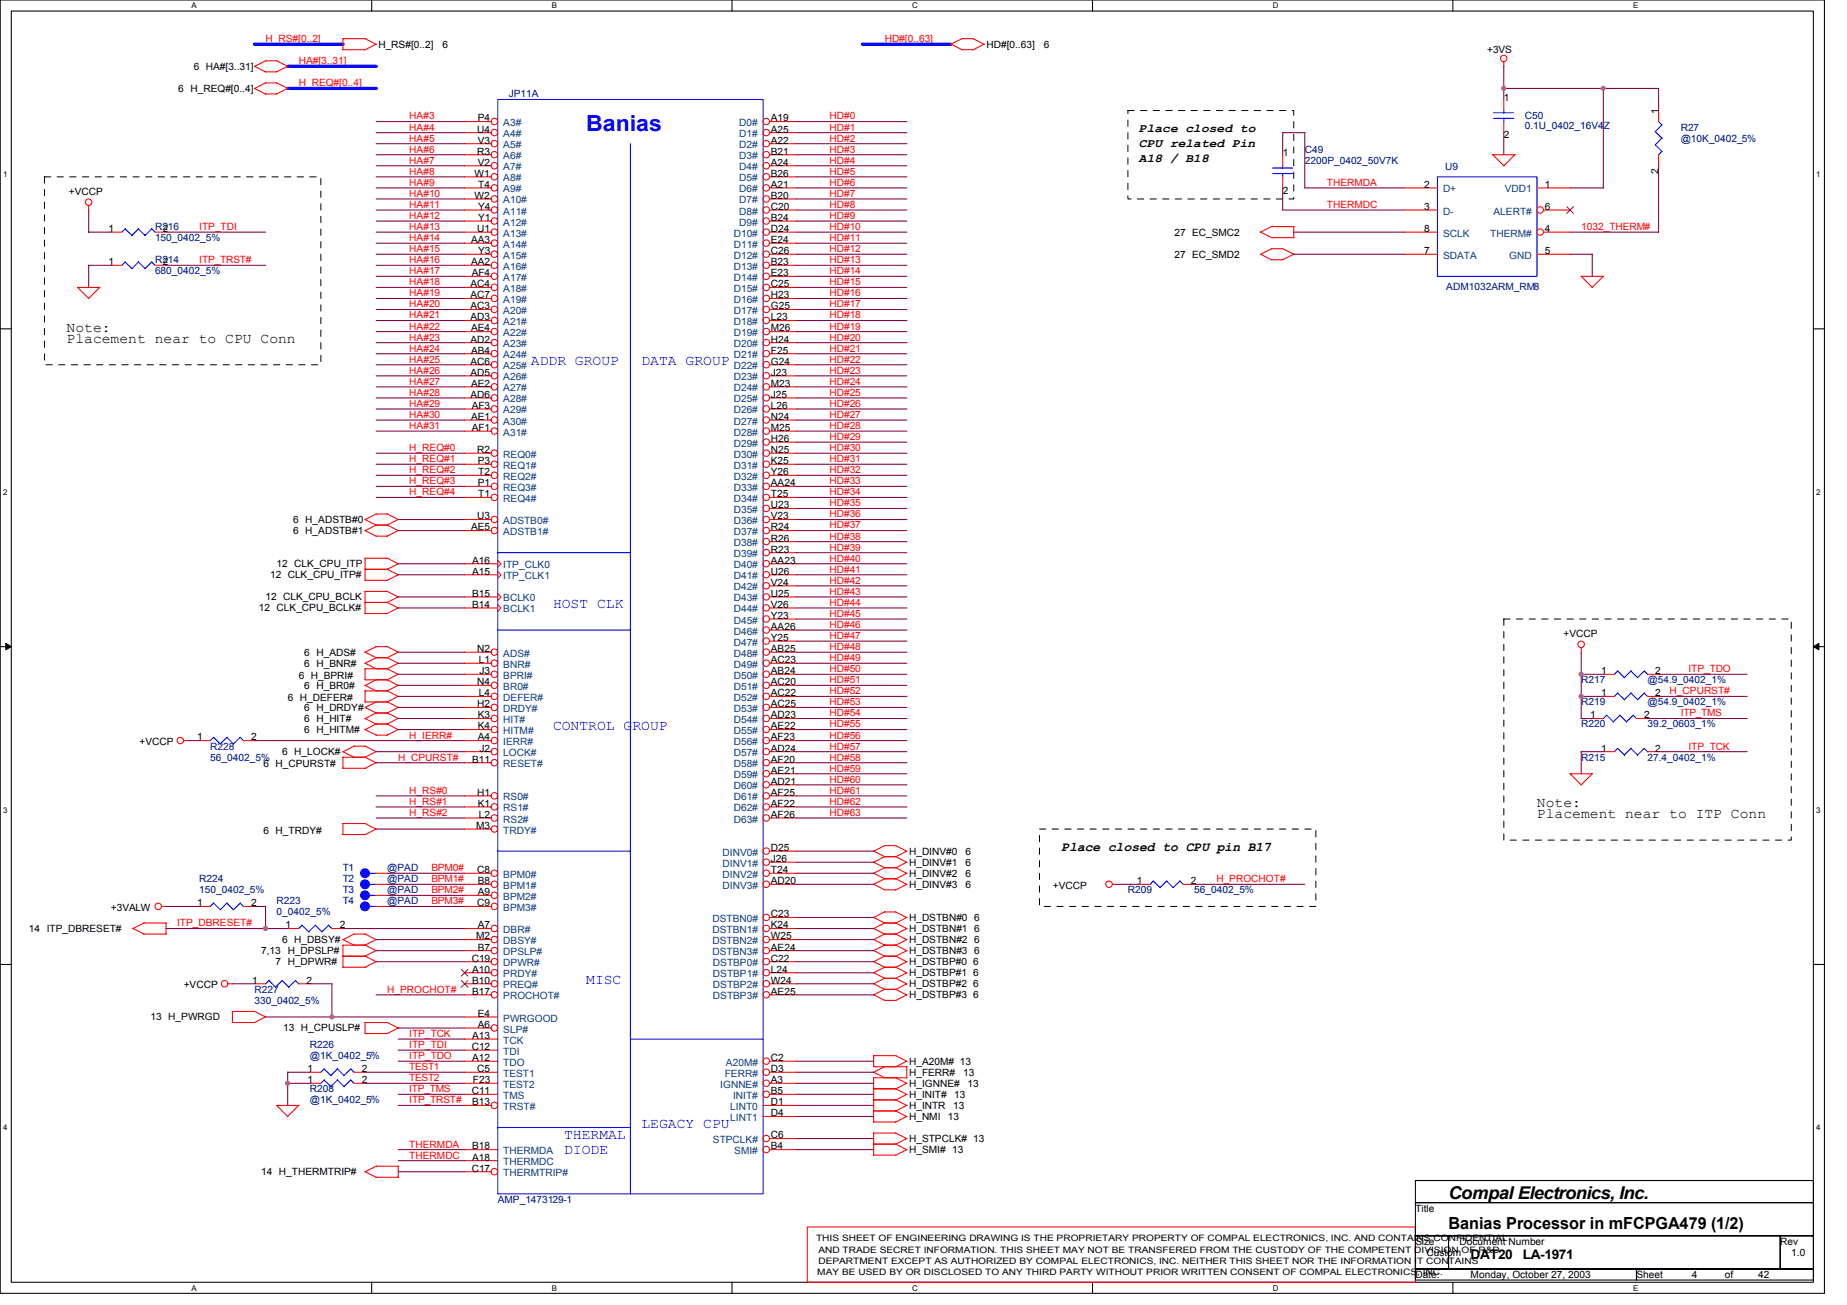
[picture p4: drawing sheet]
<svg xmlns="http://www.w3.org/2000/svg" width="297mm" height="210mm" viewBox="0 0 297 210" stroke-linecap="round" stroke-linejoin="round" font-family="sans-serif">
<defs><g id="words">
<text font-size="3.6" fill="#00f" x="94.3" y="21.1">Banias</text>
<text font-size="2.8" x="233" y="192.8">Compal Electronics, Inc.</text>
<text font-size="2.7" x="233" y="197.7">Banias Processor in mFCPGA479 (1/2)</text>
<g font-size="2.3">
<text x="10.7" y="53.4">Note:</text>
<text x="10.7" y="55.2">Placement near to CPU Conn</text>
<text x="247.2" y="131.6">Placement near to ITP Conn</text>
<text x="247.2" y="129.9">Note:</text>
</g>
<g font-size="2.3" fill="#00f">
<text x="85.4" y="58.7">ADDR GROUP</text>
<text x="103.2" y="58.7">DATA GROUP</text>
<text x="88.9" y="97.9">HOST CLK</text>
<text x="88.9" y="117.4">CONTROL GROUP</text>
<text x="94.3" y="158.3">MISC</text>
<text x="90.7" y="183.2">THERMAL</text>
<text x="90.7" y="185.7">DIODE</text>
<text x="103.2" y="181.4">LEGACY CPU</text>
</g>
<g font-size="2.1">
<text x="170.7" y="136.9">Place closed to CPU pin B17</text>
<text x="236.5" y="202.5">DAT20</text>
<text x="244.9" y="202.5">LA-1971</text>
</g>
<g font-size="1.9">
<text x="183.2" y="21.2">Place closed to</text>
<text x="183.2" y="23.6">CPU related Pin</text>
<text x="183.2" y="26.1">A18 / B18</text>
</g>
<g font-size="1.6">
<text x="31.2" y="11.2">6 HA#[3..31]</text>
<text x="60.9" y="7.7">H_RS#[0..2]</text>
<text x="71.2" y="7.7">6</text>
<text x="158.6" y="7.7">HD#[0..63]</text>
<text x="167.9" y="7.7">6</text>
<text x="239.2" y="8.6">+3VS</text>
<text x="28.7" y="14.8">6 H_REQ#[0..4]</text>
<text x="241.9" y="16.2">1</text>
<text x="76.7" y="21.3">U4</text>
<text x="76.8" y="19.5">P4</text>
<text x="76.8" y="23.1">V3</text>
<text x="124" y="19.5">A19</text>
<text x="124" y="21.3">A25</text>
<text x="124" y="23.1">A22</text>
<text x="241.9" y="22.2">2</text>
<text x="266.7" y="18.3" transform="rotate(-90 266.7 18.3)">1</text>
<text x="76.3" y="28.4">W1</text>
<text x="76.7" y="24.9">R3</text>
<text x="76.8" y="26.6">V2</text>
<text x="124" y="24.9">B21</text>
<text x="124" y="26.6">A24</text>
<text x="124" y="28.4">B26</text>
<text x="206.3" y="25.1">1</text>
<text x="266.7" y="28" transform="rotate(-90 266.7 28)">2</text>
<text x="11.1" y="31.3">+VCCP</text>
<text x="76.3" y="32">W2</text>
<text x="76.9" y="33.8">Y4</text>
<text x="76.9" y="35.5">Y1</text>
<text x="76.9" y="30.2">T4</text>
<text x="124" y="30.2">A21</text>
<text x="124" y="32">B20</text>
<text x="124" y="33.8">C20</text>
<text x="124" y="35.5">B24</text>
<text x="206.3" y="31.1">2</text>
<text x="229" y="30.2">2</text>
<text x="229" y="33.8">3</text>
<text x="248.4" y="30.2">1</text>
<text x="248.4" y="33.8">6</text>
<text x="17.5" y="37.3">1</text>
<text x="26.2" y="37.3">2</text>
<text x="75.8" y="39.1">AA3</text>
<text x="76.7" y="37.3">U1</text>
<text x="76.9" y="40.9">Y3</text>
<text x="124" y="37.3">D24</text>
<text x="124" y="39.1">E24</text>
<text x="124" y="40.9">C26</text>
<text x="188.9" y="41.4">27 EC_SMD2</text>
<text x="188.9" y="37.9">27 EC_SMC2</text>
<text x="229" y="37.3">8</text>
<text x="229" y="40.9">7</text>
<text x="248.4" y="37.3">4</text>
<text x="248.4" y="40.9">5</text>
<text x="17.5" y="42.7">1</text>
<text x="26.2" y="42.7">2</text>
<text x="75.7" y="46.2">AC4</text>
<text x="75.7" y="48">AC7</text>
<text x="75.8" y="42.7">AA2</text>
<text x="75.9" y="44.4">AF4</text>
<text x="124" y="42.7">B23</text>
<text x="124" y="44.4">E23</text>
<text x="124" y="46.2">C25</text>
<text x="124" y="48">H23</text>
<text x="75.7" y="49.8">AC3</text>
<text x="75.7" y="51.5">AD3</text>
<text x="75.8" y="53.3">AE4</text>
<text x="124" y="49.8">G25</text>
<text x="124" y="51.5">L23</text>
<text x="124" y="53.3">M26</text>
<text x="75.7" y="55.1">AD2</text>
<text x="75.7" y="58.7">AC6</text>
<text x="75.8" y="56.9">AB4</text>
<text x="124" y="55.1">H24</text>
<text x="124" y="56.9">F25</text>
<text x="124" y="58.7">G24</text>
<text x="75.7" y="60.4">AD5</text>
<text x="75.7" y="64">AD6</text>
<text x="75.8" y="62.2">AE2</text>
<text x="75.9" y="65.8">AF3</text>
<text x="124" y="60.4">J23</text>
<text x="124" y="62.2">M23</text>
<text x="124" y="64">J25</text>
<text x="124" y="65.8">L26</text>
<text x="75.8" y="67.5">AE1</text>
<text x="75.9" y="69.3">AF1</text>
<text x="124" y="67.5">N24</text>
<text x="124" y="69.3">M25</text>
<text x="124" y="71.1">H26</text>
<text x="76.7" y="72.9">R2</text>
<text x="76.8" y="74.7">P3</text>
<text x="76.9" y="76.4">T2</text>
<text x="124" y="72.9">N25</text>
<text x="124" y="74.7">K25</text>
<text x="124" y="76.4">Y26</text>
<text x="76.7" y="83.5">U3</text>
<text x="76.8" y="78.2">P1</text>
<text x="76.9" y="80">T1</text>
<text x="124" y="78.2">AA24</text>
<text x="124" y="80">T25</text>
<text x="124" y="81.8">U23</text>
<text x="124" y="83.5">V23</text>
<text x="47.2" y="84.1">6 H_ADSTB#0</text>
<text x="47.2" y="85.9">6 H_ADSTB#1</text>
<text x="75.8" y="85.3">AE5</text>
<text x="124" y="85.3">R24</text>
<text x="124" y="87.1">R26</text>
<text x="124" y="88.9">R23</text>
<text x="43.4" y="93">12 CLK_CPU_ITP#</text>
<text x="44.5" y="91.2">12 CLK_CPU_ITP</text>
<text x="75.9" y="96">B15</text>
<text x="75.9" y="90.7">A16</text>
<text x="75.9" y="92.4">A15</text>
<text x="124" y="90.7">AA23</text>
<text x="124" y="92.4">U26</text>
<text x="124" y="94.2">V24</text>
<text x="124" y="96">U25</text>
<text x="41.7" y="98.3">12 CLK_CPU_BCLK#</text>
<text x="42.7" y="96.6">12 CLK_CPU_BCLK</text>
<text x="75.9" y="97.8">B14</text>
<text x="124" y="97.8">V26</text>
<text x="124" y="99.5">Y23</text>
<text x="124" y="101.3">AA26</text>
<text x="48.9" y="105.5">6 H_ADS#</text>
<text x="48.9" y="107.2">6 H_BNR#</text>
<text x="76.7" y="104.9">N2</text>
<text x="77" y="106.7">L1</text>
<text x="124" y="103.1">Y25</text>
<text x="124" y="104.9">AB25</text>
<text x="124" y="106.7">AC23</text>
<text x="251.5" y="102.4">+VCCP</text>
<text x="46.3" y="112.7">6 H_DEFER#</text>
<text x="48" y="109.2">6 H_BPRI#</text>
<text x="48.9" y="110.8">6 H_BR0#</text>
<text x="76.7" y="110.2">N4</text>
<text x="76.7" y="113.8">H2</text>
<text x="77" y="112">L4</text>
<text x="77.1" y="108.4">J3</text>
<text x="124" y="108.4">AB24</text>
<text x="124" y="110.2">AC20</text>
<text x="124" y="112">AC22</text>
<text x="124" y="113.8">AC25</text>
<text x="257.5" y="108.4">1</text>
<text x="257.5" y="112">1</text>
<text x="266.2" y="108.4">2</text>
<text x="266.2" y="112">2</text>
<text x="22.4" y="119.8">+VCCP</text>
<text x="31.7" y="119.1">1</text>
<text x="40.4" y="119.1">2</text>
<text x="48.9" y="114.3">6 H_DRDY#</text>
<text x="48.9" y="116.1">6 H_HIT#</text>
<text x="48.9" y="117.9">6 H_HITM#</text>
<text x="76.8" y="115.5">K3</text>
<text x="76.8" y="117.3">K4</text>
<text x="76.8" y="119.1">A4</text>
<text x="124" y="115.5">AD23</text>
<text x="124" y="117.3">AE22</text>
<text x="124" y="119.1">AF23</text>
<text x="255.7" y="115.5">1</text>
<text x="264.4" y="115.5">2</text>
<text x="42.4" y="123.4">6 H_CPURST#</text>
<text x="45.4" y="121.5">6 H_LOCK#</text>
<text x="75.9" y="122.7">B11</text>
<text x="77.1" y="120.9">J2</text>
<text x="124" y="120.9">AD24</text>
<text x="124" y="122.7">AF20</text>
<text x="124" y="124.4">AE21</text>
<text x="257.5" y="120.9">1</text>
<text x="266.2" y="120.9">2</text>
<text x="76.7" y="128">H1</text>
<text x="76.8" y="129.8">K1</text>
<text x="77" y="131.6">L2</text>
<text x="124" y="126.2">AD21</text>
<text x="124" y="128">AF25</text>
<text x="124" y="129.8">AF22</text>
<text x="124" y="131.6">AF26</text>
<text x="42.4" y="134.1">6 H_TRDY#</text>
<text x="76.6" y="133.3">M3</text>
<text x="124" y="136.9">D25</text>
<text x="146.2" y="137.5">H_DINV#0</text>
<text x="155.3" y="137.5">6</text>
<text x="76.7" y="140.4">C8</text>
<text x="76.8" y="142.2">B8</text>
<text x="76.8" y="144">A9</text>
<text x="124" y="138.7">J26</text>
<text x="124" y="140.4">T24</text>
<text x="124" y="142.2">AD20</text>
<text x="146.2" y="141">H_DINV#2</text>
<text x="146.2" y="139.2">H_DINV#1</text>
<text x="146.2" y="142.8">H_DINV#3</text>
<text x="155.3" y="141">6</text>
<text x="155.3" y="139.2">6</text>
<text x="155.3" y="142.8">6</text>
<text x="169.3" y="143">+VCCP</text>
<text x="182.8" y="142.2">1</text>
<text x="191.5" y="142.2">2</text>
<text x="4.7" y="149.9">14 ITP_DBRESET#</text>
<text x="17.8" y="146.5">+3VALW</text>
<text x="31.7" y="145.8">1</text>
<text x="40.4" y="145.8">2</text>
<text x="45.9" y="149.3">1</text>
<text x="54.6" y="149.3">2</text>
<text x="76.7" y="145.8">C9</text>
<text x="76.8" y="149.3">A7</text>
<text x="124" y="147.6">C23</text>
<text x="124" y="149.3">K24</text>
<text x="146.2" y="148.1">H_DSTBN#0 6</text>
<text x="146.2" y="149.9">H_DSTBN#1 6</text>
<text x="42" y="153.5">7,13 H_DPSLP#</text>
<text x="44.3" y="155.2">7 H_DPWR#</text>
<text x="45.4" y="151.7">6 H_DBSY#</text>
<text x="75.9" y="154.7">C19</text>
<text x="76.6" y="151.1">M2</text>
<text x="76.8" y="152.9">B7</text>
<text x="124" y="151.1">W25</text>
<text x="124" y="152.9">AE24</text>
<text x="124" y="154.7">C22</text>
<text x="146.2" y="155.2">H_DSTBP#0 6</text>
<text x="146.2" y="151.7">H_DSTBN#2 6</text>
<text x="146.2" y="153.5">H_DSTBN#3 6</text>
<text x="29.5" y="159">+VCCP</text>
<text x="40.6" y="158.2">1</text>
<text x="49.3" y="158.2">2</text>
<text x="75.9" y="156.4">A10</text>
<text x="75.9" y="158.2">B10</text>
<text x="75.9" y="160">B17</text>
<text x="124" y="156.4">L24</text>
<text x="124" y="158.2">W24</text>
<text x="124" y="160">AE25</text>
<text x="146.2" y="158.8">H_DSTBP#2 6</text>
<text x="146.2" y="160.6">H_DSTBP#3 6</text>
<text x="146.2" y="157">H_DSTBP#1 6</text>
<text x="24.2" y="164.1">13 H_PWRGD</text>
<text x="45.5" y="165.9">13 H_CPUSLP#</text>
<text x="75.9" y="167.1">A13</text>
<text x="76.8" y="163.6">E4</text>
<text x="76.8" y="165.3">A6</text>
<text x="49.5" y="172.4">1</text>
<text x="58.2" y="172.4">2</text>
<text x="75.9" y="168.9">C12</text>
<text x="75.9" y="170.7">A12</text>
<text x="76.7" y="172.4">C5</text>
<text x="124" y="170.7">C2</text>
<text x="124" y="172.4">D3</text>
<text x="146.2" y="173">H_FERR#</text>
<text x="146.2" y="171.2">H_A20M# 13</text>
<text x="154.9" y="173">13</text>
<text x="49.5" y="174.2">1</text>
<text x="58.2" y="174.2">2</text>
<text x="75.9" y="176">C11</text>
<text x="75.9" y="177.8">B13</text>
<text x="76" y="174.2">F23</text>
<text x="124" y="174.2">A3</text>
<text x="124" y="176">B5</text>
<text x="124" y="177.8">D1</text>
<text x="124" y="179.6">D4</text>
<text x="146.2" y="176.6">H_INIT#</text>
<text x="146.2" y="178.4">H_INTR</text>
<text x="146.2" y="174.8">H_IGNNE#</text>
<text x="153.3" y="178.4">13</text>
<text x="153.5" y="176.6">13</text>
<text x="155.6" y="174.8">13</text>
<text x="75.9" y="184.9">B18</text>
<text x="124" y="183.1">C6</text>
<text x="124" y="184.9">B4</text>
<text x="146.2" y="185.5">H_SMI# 13</text>
<text x="146.2" y="180.1">H_NMI</text>
<text x="146.2" y="183.7">H_STPCLK# 13</text>
<text x="152.4" y="180.1">13</text>
<text x="42" y="189">14 H_THERMTRIP#</text>
<text x="75.9" y="188.4">C17</text>
<text x="75.9" y="186.7">A18</text>
<text x="227.6" y="194.9">Title</text>
<text x="227.6" y="200.2">Size</text>
<text x="229.4" y="202">Custom</text>
<text x="234.7" y="200.2">Document Number</text>
<text x="286.3" y="200.2">Rev</text>
<text x="288.1" y="202">1.0</text>
<text x="227.6" y="205.5">Date:</text>
<text x="236.5" y="205.5">Monday, October 27, 2003</text>
<text x="263.2" y="205.5">Sheet</text>
<text x="272.1" y="205.5">4</text>
<text x="277.4" y="205.5">of</text>
<text x="282.7" y="205.5">42</text>
</g>
<g font-size="1.6" fill="#f00">
<text x="42.7" y="6.8">H_RS#[0..2]</text>
<text x="48" y="10.3">HA#[3..31]</text>
<text x="142.3" y="6.8">HD#[0..63]</text>
<text x="48" y="13.9">H_REQ#[0..4]</text>
<text x="65.8" y="21">HA#4</text>
<text x="65.8" y="22.8">HA#5</text>
<text x="65.8" y="19.2">HA#3</text>
<text x="133.4" y="19.2">HD#0</text>
<text x="133.4" y="21">HD#1</text>
<text x="133.4" y="22.8">HD#2</text>
<text x="65.8" y="29.9">HA#9</text>
<text x="65.8" y="28.1">HA#8</text>
<text x="65.8" y="26.3">HA#7</text>
<text x="65.8" y="24.6">HA#6</text>
<text x="133.4" y="26.3">HD#4</text>
<text x="133.4" y="24.6">HD#3</text>
<text x="133.4" y="28.1">HD#5</text>
<text x="133.4" y="29.9">HD#6</text>
<text x="213.4" y="29.9">THERMDA</text>
<text x="65.8" y="33.4">HA#11</text>
<text x="65.8" y="35.2">HA#12</text>
<text x="65.8" y="31.7">HA#10</text>
<text x="133.4" y="33.4">HD#8</text>
<text x="133.4" y="31.7">HD#7</text>
<text x="133.4" y="35.2">HD#9</text>
<text x="213.4" y="33.4">THERMDC</text>
<text x="32" y="37">ITP_TDI</text>
<text x="65.8" y="40.6">HA#15</text>
<text x="65.8" y="37">HA#13</text>
<text x="65.8" y="38.8">HA#14</text>
<text x="133.4" y="38.8">HD#11</text>
<text x="133.4" y="37">HD#10</text>
<text x="133.4" y="40.6">HD#12</text>
<text x="254.3" y="37">1032_THERM#</text>
<text x="32" y="42.3">ITP_TRST#</text>
<text x="65.8" y="44.1">HA#17</text>
<text x="65.8" y="47.7">HA#19</text>
<text x="65.8" y="42.3">HA#16</text>
<text x="65.8" y="45.9">HA#18</text>
<text x="133.4" y="47.7">HD#16</text>
<text x="133.4" y="45.9">HD#15</text>
<text x="133.4" y="42.3">HD#13</text>
<text x="133.4" y="44.1">HD#14</text>
<text x="65.8" y="51.2">HA#21</text>
<text x="65.8" y="53">HA#22</text>
<text x="65.8" y="49.4">HA#20</text>
<text x="133.4" y="53">HD#19</text>
<text x="133.4" y="51.2">HD#18</text>
<text x="133.4" y="49.4">HD#17</text>
<text x="65.8" y="54.8">HA#23</text>
<text x="65.8" y="56.6">HA#24</text>
<text x="65.8" y="58.3">HA#25</text>
<text x="133.4" y="54.8">HD#20</text>
<text x="133.4" y="58.3">HD#22</text>
<text x="133.4" y="56.6">HD#21</text>
<text x="65.8" y="60.1">HA#26</text>
<text x="65.8" y="65.4">HA#29</text>
<text x="65.8" y="63.7">HA#28</text>
<text x="65.8" y="61.9">HA#27</text>
<text x="133.4" y="61.9">HD#24</text>
<text x="133.4" y="63.7">HD#25</text>
<text x="133.4" y="60.1">HD#23</text>
<text x="133.4" y="65.4">HD#26</text>
<text x="65.8" y="67.2">HA#30</text>
<text x="65.8" y="69">HA#31</text>
<text x="133.4" y="67.2">HD#27</text>
<text x="133.4" y="69">HD#28</text>
<text x="133.4" y="70.8">HD#29</text>
<text x="65.8" y="72.6">H_REQ#0</text>
<text x="65.8" y="76.1">H_REQ#2</text>
<text x="65.8" y="77.9">H_REQ#3</text>
<text x="65.8" y="74.3">H_REQ#1</text>
<text x="133.4" y="72.6">HD#30</text>
<text x="133.4" y="74.3">HD#31</text>
<text x="133.4" y="77.9">HD#33</text>
<text x="133.4" y="76.1">HD#32</text>
<text x="65.8" y="79.7">H_REQ#4</text>
<text x="133.4" y="81.4">HD#35</text>
<text x="133.4" y="83.2">HD#36</text>
<text x="133.4" y="79.7">HD#34</text>
<text x="133.4" y="88.6">HD#39</text>
<text x="133.4" y="86.8">HD#38</text>
<text x="133.4" y="85">HD#37</text>
<text x="133.4" y="93.9">HD#42</text>
<text x="133.4" y="90.3">HD#40</text>
<text x="133.4" y="95.7">HD#43</text>
<text x="133.4" y="92.1">HD#41</text>
<text x="133.4" y="97.5">HD#44</text>
<text x="133.4" y="99.2">HD#45</text>
<text x="133.4" y="101">HD#46</text>
<text x="133.4" y="106.3">HD#49</text>
<text x="133.4" y="104.6">HD#48</text>
<text x="133.4" y="102.8">HD#47</text>
<text x="133.4" y="108.1">HD#50</text>
<text x="133.4" y="109.9">HD#51</text>
<text x="133.4" y="111.7">HD#52</text>
<text x="133.4" y="113.5">HD#53</text>
<text x="268.5" y="111.7">H_CPURST#</text>
<text x="271.5" y="108.1">ITP_TDO</text>
<text x="65.8" y="118.8">H_IERR#</text>
<text x="133.4" y="118.8">HD#56</text>
<text x="133.4" y="115.2">HD#54</text>
<text x="133.4" y="117">HD#55</text>
<text x="270.3" y="115.2">ITP_TMS</text>
<text x="64" y="122.3">H_CPURST#</text>
<text x="133.4" y="124.1">HD#59</text>
<text x="133.4" y="122.3">HD#58</text>
<text x="133.4" y="125.9">HD#60</text>
<text x="133.4" y="120.6">HD#57</text>
<text x="271.5" y="120.6">ITP_TCK</text>
<text x="65.8" y="127.7">H_RS#0</text>
<text x="65.8" y="129.5">H_RS#1</text>
<text x="65.8" y="131.2">H_RS#2</text>
<text x="133.4" y="129.5">HD#62</text>
<text x="133.4" y="127.7">HD#61</text>
<text x="133.4" y="131.2">HD#63</text>
<text x="69.4" y="140.1">BPM0#</text>
<text x="69.4" y="141.9">BPM1#</text>
<text x="69.4" y="143.7">BPM2#</text>
<text x="195.6" y="141.9">H_PROCHOT#</text>
<text x="28.5" y="149">ITP_DBRESET#</text>
<text x="69.4" y="145.5">BPM3#</text>
<text x="62.3" y="159.7">H_PROCHOT#</text>
<text x="65.8" y="166.8">ITP_TCK</text>
<text x="65.8" y="172.1">TEST1</text>
<text x="65.8" y="170.3">ITP_TDO</text>
<text x="65.8" y="168.6">ITP_TDI</text>
<text x="65.8" y="173.9">TEST2</text>
<text x="65.8" y="177.5">ITP_TRST#</text>
<text x="65.8" y="175.7">ITP_TMS</text>
<text x="65.8" y="184.6">THERMDA</text>
<text x="65.8" y="186.4">THERMDC</text>
</g>
<g font-size="1.6" fill="#000080">
<text x="81.8" y="15.7">JP11A</text>
<text x="245.2" y="19.2">C50</text>
<text x="245.2" y="20.8">0.1U_0402_16V4Z</text>
<text x="270.3" y="21">R27</text>
<text x="270.3" y="22.8">@10K_0402_5%</text>
<text x="209.8" y="24.6">C49</text>
<text x="209.8" y="26.3">2200P_0402_50V7K</text>
<text x="232.4" y="27.4">U9</text>
<text x="24.9" y="37">R216</text>
<text x="24.9" y="38.8">150_0402_5%</text>
<text x="24.9" y="42.3">R214</text>
<text x="24.9" y="44.1">680_0402_5%</text>
<text x="232.6" y="46.6">ADM1032ARM_RM8</text>
<text x="254.3" y="109.9">R217</text>
<text x="254.3" y="113.5">R219</text>
<text x="265" y="109.9">@54.9_0402_1%</text>
<text x="265" y="113.5">@54.9_0402_1%</text>
<text x="254.3" y="117">R220</text>
<text x="265" y="117">39.2_0603_1%</text>
<text x="33.8" y="120.6">R228</text>
<text x="33.8" y="122.3">56_0402_5%</text>
<text x="254.3" y="122.3">R215</text>
<text x="265" y="122.3">27.4_0402_1%</text>
<text x="32" y="141.9">R224</text>
<text x="32" y="143.7">150_0402_5%</text>
<text x="55.2" y="141.9">T2</text>
<text x="55.2" y="140.1">T1</text>
<text x="55.2" y="143.7">T3</text>
<text x="62.3" y="141.9">@PAD</text>
<text x="62.3" y="140.1">@PAD</text>
<text x="62.3" y="143.7">@PAD</text>
<text x="181.4" y="143.7">R209</text>
<text x="192.1" y="143.7">56_0402_5%</text>
<text x="44.5" y="145.5">R223</text>
<text x="44.5" y="147.2">0_0402_5%</text>
<text x="55.2" y="145.5">T4</text>
<text x="62.3" y="145.5">@PAD</text>
<text x="40.9" y="159.7">R227</text>
<text x="40.9" y="161.5">330_0402_5%</text>
<text x="49.8" y="168.6">R226</text>
<text x="49.8" y="170.3">@1K_0402_5%</text>
<text x="49.8" y="175.7">R208</text>
<text x="49.8" y="177.5">@1K_0402_5%</text>
<text x="80" y="193.5">AMP_1473129-1</text>
</g>
<g font-size="1.6" fill="#004080">
<text x="80.9" y="20.3">A3#</text>
<text x="80.9" y="22.1">A4#</text>
<text x="80.9" y="23.8">A5#</text>
<text x="118.9" y="20.3">D0#</text>
<text x="118.9" y="22.1">D1#</text>
<text x="118.9" y="23.8">D2#</text>
<text x="80.9" y="25.6">A6#</text>
<text x="80.9" y="27.4">A7#</text>
<text x="80.9" y="29.2">A8#</text>
<text x="118.9" y="25.6">D3#</text>
<text x="118.9" y="27.4">D4#</text>
<text x="118.9" y="29.2">D5#</text>
<text x="80.9" y="30.9">A9#</text>
<text x="80.9" y="32.7">A10#</text>
<text x="80.9" y="34.5">A11#</text>
<text x="118.9" y="30.9">D6#</text>
<text x="118.9" y="32.7">D7#</text>
<text x="118.9" y="34.5">D8#</text>
<text x="232.1" y="30.9">D+</text>
<text x="232.1" y="34.5">D-</text>
<text x="240.2" y="34.5">ALERT#</text>
<text x="242" y="30.9">VDD1</text>
<text x="80.9" y="36.3">A12#</text>
<text x="80.9" y="38.1">A13#</text>
<text x="80.9" y="39.8">A14#</text>
<text x="80.9" y="41.6">A15#</text>
<text x="118" y="38.1">D10#</text>
<text x="118" y="39.8">D11#</text>
<text x="118" y="41.6">D12#</text>
<text x="118.9" y="36.3">D9#</text>
<text x="232.1" y="38.1">SCLK</text>
<text x="232.1" y="41.6">SDATA</text>
<text x="239.7" y="38.1">THERM#</text>
<text x="242.7" y="41.6">GND</text>
<text x="80.9" y="43.4">A16#</text>
<text x="80.9" y="45.2">A17#</text>
<text x="80.9" y="46.9">A18#</text>
<text x="118" y="43.4">D13#</text>
<text x="118" y="45.2">D14#</text>
<text x="118" y="47">D15#</text>
<text x="80.9" y="48.7">A19#</text>
<text x="80.9" y="50.5">A20#</text>
<text x="80.9" y="52.3">A21#</text>
<text x="118" y="48.7">D16#</text>
<text x="118" y="50.5">D17#</text>
<text x="118" y="52.3">D18#</text>
<text x="80.9" y="54.1">A22#</text>
<text x="80.9" y="55.8">A23#</text>
<text x="80.9" y="57.6">A24#</text>
<text x="80.9" y="59.4">A25#</text>
<text x="118" y="54.1">D19#</text>
<text x="118" y="55.8">D20#</text>
<text x="118" y="57.6">D21#</text>
<text x="118" y="59.4">D22#</text>
<text x="80.9" y="61.2">A26#</text>
<text x="80.9" y="63">A27#</text>
<text x="80.9" y="64.7">A28#</text>
<text x="118" y="61.2">D23#</text>
<text x="118" y="63">D24#</text>
<text x="118" y="64.7">D25#</text>
<text x="80.9" y="66.5">A29#</text>
<text x="80.9" y="68.3">A30#</text>
<text x="80.9" y="70.1">A31#</text>
<text x="118" y="66.5">D26#</text>
<text x="118" y="68.3">D27#</text>
<text x="118" y="70.1">D28#</text>
<text x="118" y="71.8">D29#</text>
<text x="80.9" y="73.6">REQ0#</text>
<text x="80.9" y="75.4">REQ1#</text>
<text x="80.9" y="77.2">REQ2#</text>
<text x="118" y="73.6">D30#</text>
<text x="118" y="75.4">D31#</text>
<text x="118" y="77.2">D32#</text>
<text x="80.9" y="79">REQ3#</text>
<text x="80.9" y="80.7">REQ4#</text>
<text x="118" y="79">D33#</text>
<text x="118" y="80.7">D34#</text>
<text x="118" y="82.5">D35#</text>
<text x="80.9" y="84.3">ADSTB0#</text>
<text x="80.9" y="86.1">ADSTB1#</text>
<text x="118" y="84.3">D36#</text>
<text x="118" y="86.1">D37#</text>
<text x="118" y="87.8">D38#</text>
<text x="118" y="89.6">D39#</text>
<text x="80.9" y="91.4">ITP_CLK0</text>
<text x="80.9" y="93.2">ITP_CLK1</text>
<text x="118" y="91.4">D40#</text>
<text x="118" y="93.2">D41#</text>
<text x="118" y="95">D42#</text>
<text x="80.9" y="96.7">BCLK0</text>
<text x="80.9" y="98.5">BCLK1</text>
<text x="118" y="96.7">D43#</text>
<text x="118" y="98.5">D44#</text>
<text x="118" y="100.3">D45#</text>
<text x="80.9" y="105.6">ADS#</text>
<text x="80.9" y="107.4">BNR#</text>
<text x="118" y="102.1">D46#</text>
<text x="118" y="103.8">D47#</text>
<text x="118" y="105.6">D48#</text>
<text x="118" y="107.4">D49#</text>
<text x="80.9" y="109.2">BPRI#</text>
<text x="80.9" y="111">BR0#</text>
<text x="80.9" y="112.7">DEFER#</text>
<text x="118" y="109.2">D50#</text>
<text x="118" y="111">D51#</text>
<text x="118" y="112.7">D52#</text>
<text x="80.9" y="114.5">DRDY#</text>
<text x="80.9" y="116.3">HIT#</text>
<text x="80.9" y="118.1">HITM#</text>
<text x="80.9" y="119.9">IERR#</text>
<text x="118" y="114.5">D53#</text>
<text x="118" y="116.3">D54#</text>
<text x="118" y="118.1">D55#</text>
<text x="118" y="119.9">D56#</text>
<text x="80.9" y="121.6">LOCK#</text>
<text x="80.9" y="123.4">RESET#</text>
<text x="118" y="121.6">D57#</text>
<text x="118" y="123.4">D58#</text>
<text x="118" y="125.2">D59#</text>
<text x="80.9" y="128.7">RS0#</text>
<text x="80.9" y="130.5">RS1#</text>
<text x="118" y="127">D60#</text>
<text x="118" y="128.7">D61#</text>
<text x="118" y="130.5">D62#</text>
<text x="80.9" y="132.3">RS2#</text>
<text x="80.9" y="134.1">TRDY#</text>
<text x="116.2" y="137.6">DINV0#</text>
<text x="118" y="132.3">D63#</text>
<text x="80.9" y="141.2">BPM0#</text>
<text x="80.9" y="143">BPM1#</text>
<text x="116.2" y="139.4">DINV1#</text>
<text x="116.2" y="141.2">DINV2#</text>
<text x="116.2" y="143">DINV3#</text>
<text x="80.9" y="144.7">BPM2#</text>
<text x="80.9" y="146.5">BPM3#</text>
<text x="114.6" y="148.3">DSTBN0#</text>
<text x="80.9" y="150.1">DBR#</text>
<text x="80.9" y="151.9">DBSY#</text>
<text x="80.9" y="153.6">DPSLP#</text>
<text x="80.9" y="155.4">DPWR#</text>
<text x="114.6" y="150.1">DSTBN1#</text>
<text x="114.6" y="151.9">DSTBN2#</text>
<text x="114.6" y="153.6">DSTBN3#</text>
<text x="114.7" y="155.4">DSTBP0#</text>
<text x="80.9" y="157.2">PRDY#</text>
<text x="80.9" y="159">PREQ#</text>
<text x="80.9" y="160.7">PROCHOT#</text>
<text x="114.7" y="157.2">DSTBP1#</text>
<text x="114.7" y="159">DSTBP2#</text>
<text x="114.7" y="160.7">DSTBP3#</text>
<text x="80.9" y="164.3">PWRGOOD</text>
<text x="80.9" y="166.1">SLP#</text>
<text x="80.9" y="167.9">TCK</text>
<text x="80.9" y="169.6">TDI</text>
<text x="80.9" y="171.4">TDO</text>
<text x="80.9" y="173.2">TEST1</text>
<text x="116.6" y="173.2">FERR#</text>
<text x="116.8" y="171.4">A20M#</text>
<text x="80.9" y="175">TEST2</text>
<text x="80.9" y="176.7">TMS</text>
<text x="80.9" y="178.5">TRST#</text>
<text x="115.8" y="175">IGNNE#</text>
<text x="117.5" y="178.5">LINT0</text>
<text x="117.9" y="176.7">INIT#</text>
<text x="80.9" y="185.6">THERMDA</text>
<text x="114.7" y="183.9">STPCLK#</text>
<text x="117.5" y="180.3">LINT1</text>
<text x="118.1" y="185.6">SMI#</text>
<text x="80.9" y="189.2">THERMTRIP#</text>
<text x="80.9" y="187.4">THERMDC</text>
</g>
<g font-size="1.4">
<text x="131.3" y="199.7">THIS SHEET OF ENGINEERING DRAWING IS THE PROPRIETARY PROPERTY OF COMPAL ELECTRONICS, INC. AND CONTAINS CONFIDENTIAL</text>
<text x="131.6" y="201.5">AND TRADE SECRET INFORMATION. THIS SHEET MAY NOT BE TRANSFERED FROM THE CUSTODY OF THE COMPETENT DIVISION OF R&amp;D</text>
<text x="131.6" y="203.2">DEPARTMENT EXCEPT AS AUTHORIZED BY COMPAL ELECTRONICS, INC. NEITHER THIS SHEET NOR THE INFORMATION IT CONTAINS</text>
<text x="131.4" y="205">MAY BE USED BY OR DISCLOSED TO ANY THIRD PARTY WITHOUT PRIOR WRITTEN CONSENT OF COMPAL ELECTRONICS, INC.</text>
</g>
<g font-size="1.3">
<text x="30.8" y="1.3">A</text>
<text x="88.7" y="1.3">B</text>
<text x="146.7" y="1.3">C</text>
<text x="204.7" y="1.3">D</text>
<text x="262.6" y="1.3">E</text>
<text x=".5" y="28.5">1</text>
<text x="292.1" y="28.5">1</text>
<text x=".5" y="79.6">2</text>
<text x="292.1" y="79.6">2</text>
<text x=".5" y="130.7">3</text>
<text x="292.1" y="130.7">3</text>
<text x=".5" y="181.8">4</text>
<text x="292.1" y="181.8">4</text>
<text x="30.8" y="207.6">A</text>
<text x="88.7" y="207.6">B</text>
<text x="146.7" y="207.6">C</text>
<text x="204.7" y="207.6">D</text>
<text x="262.6" y="207.6">E</text>
</g>
</g></defs>
<path d="M0 0h293.4v208h-293.4zM1.8 1.8h289.8v204.4h-289.8z" fill="none" stroke="#000" stroke-width=".17"/>
<g fill="#fff">
<path d="M30.8 .2h.8v1.4h-.8z"/>
<path d="M30.8 206.4h.8v1.5h-.8z"/>
</g>
<path d="M59.8 0v1.8M59.8 206.2v1.8" fill="none" stroke="#000" stroke-width=".17"/>
<g fill="#fff">
<path d="M88.7 .2h.9v1.4h-.9z"/>
<path d="M88.7 206.4h.9v1.5h-.9z"/>
</g>
<path d="M117.7 0v1.8M117.7 206.2v1.8" fill="none" stroke="#000" stroke-width=".17"/>
<g fill="#fff">
<path d="M146.7 .2h.9v1.4h-.9z"/>
<path d="M146.7 206.4h.9v1.5h-.9z"/>
</g>
<path d="M175.7 0v1.8M175.7 206.2v1.8" fill="none" stroke="#000" stroke-width=".17"/>
<g fill="#fff">
<path d="M204.7 .2h.9v1.4h-.9z"/>
<path d="M204.7 206.4h.9v1.5h-.9z"/>
</g>
<path d="M233.7 0v1.8M233.7 206.2v1.8" fill="none" stroke="#000" stroke-width=".17"/>
<g fill="#fff">
<path d="M262.6 .2h.9v1.4h-.9z"/>
<path d="M262.6 206.4h.9v1.5h-.9z"/>
<path d="M.5 27.3h.7v1.4h-.7z"/>
<path d="M292.1 27.3h.7v1.4h-.7z"/>
<path d="M.5 78.4h.7v1.5h-.7z"/>
<path d="M292.1 78.4h.7v1.5h-.7z"/>
</g>
<path d="M0 52.9h1.8M291.6 52.9h1.8" fill="none" stroke="#000" stroke-width=".17"/>
<g fill="#fff">
<path d="M.5 129.6h.7v1.4h-.7z"/>
<path d="M292.1 129.6h.7v1.4h-.7z"/>
</g>
<path d="M0 104h1.8M291.6 104h1.8" fill="none" stroke="#000" stroke-width=".17"/>
<path d="M.9 103.5l.9 .5-.9 .5zM291.6 104l.9-.5v1z" fill="#000" stroke="#000" stroke-width=".16"/>
<g fill="#fff">
<path d="M.5 180.7h.7v1.4h-.7z"/>
<path d="M292.1 180.7h.7v1.4h-.7z"/>
</g>
<path d="M0 155.1h1.8M291.6 155.1h1.8M227.6 189.9h64v3.5h-64zM227.6 193.4h64v5.4h-64zM227.6 198.8h5.4v5.3h-5.4zM233 198.8h53.3v5.3h-53.3zM286.3 198.8h5.3v5.3h-5.3zM227.6 204.1h35.6v1.8h-35.6zM263.2 204.1h28.4v1.8h-28.4z" fill="none" stroke="#000" stroke-width=".17"/>
<path d="M181.4 17.8h26.7v14.2h-26.7v-14.2M7.2 28.4h44.4v30.3h-44.4v-30.3M241.8 99.6h46.3v35.5h-46.3v-35.5M167.2 133.3h44.4v12.5h-44.4v-12.5" fill="none" stroke="#000" stroke-width=".16" stroke-dasharray="1 1 1 1 1 1 1 1"/>
<g fill="none" stroke="#f00" stroke-width=".17">
<path d="M40.9 10.7l1.8 .9M44.5 9.8l1.8 .8-1.8 1h-1.8M44.5 13.3l1.8 .9M44.5 9.8h-1.8l-1.8 .9M44.5 13.3h-1.8l-1.8 .9 1.8 .9M46.3 14.2l-1.8 .9h-1.8M55.1 8h3.6M55.2 6.2h3.5M55.2 6.2v1.8M58.7 6.2l1.8 .9-1.8 .9M74.7 19.6h4.3M123.8 19.6h4.3"/>
<path d="M152.9 7.1l1.8 .9h1.8M154.7 6.2h1.8l1.8 .9-1.8 .9M154.7 6.2l-1.8 .9M241.8 9.9v.8M241.8 16v1.8M241.8 19.6v1.7M266.7 17.8v1.8M14.3 33.1v.7M17.8 37.3h1.8M24.9 37.3h1.8M74.7 24.9h4.3M74.7 37.3h4.3"/>
<path d="M74.7 30.2h4.3M74.7 33.8h4.3M74.7 21.3h4.3M74.7 23.1h4.3M74.7 26.7h4.3M74.7 28.4h4.3M74.7 32h4.3M74.7 35.6h4.3M74.7 39.1h4.3M123.8 24.9h4.3M123.8 37.3h4.3M123.8 30.2h4.3"/>
<path d="M123.8 33.8h4.3M123.8 21.3h4.3M123.8 23.1h4.3M123.8 26.7h4.3M123.8 28.4h4.3M123.8 32h4.3M123.8 35.6h4.3M123.8 39.1h4.3M202.7 37.3l1.8 .9M204.5 36.4h3.6M204.5 36.4l-1.8 .9M206.3 40l1.8 .9"/>
<path d="M206.3 24.9v1.8M206.3 28.4v1.8M208.1 36.4v1.8h-3.6M225.8 37.3h5.4M225.8 30.2h5.4M225.8 33.8h5.4M243.6 24.9l-1.8 1.8M243.6 24.9h-3.5l1.7 1.8M247.2 30.2h5.3M248.2 37.3h4.3M248.2 33.8h4.3M266.7 24.9v1.8"/>
<path d="M12.5 46.2l1.8 1.8M12.5 46.2h3.6M16 46.2l-1.8 1.8M17.8 42.7h1.8M24.9 42.7h1.8M74.7 44.4h4.3M74.7 46.2h4.3M74.7 42.7h4.3M74.7 40.9h4.3M74.7 48h4.3M74.7 49.8h4.3M74.7 51.6h4.3"/>
<path d="M74.7 53.3h4.3M74.7 55.1h4.3M74.7 56.9h4.3M74.7 58.7h4.3M123.8 44.4h4.3M123.8 46.2h4.3M123.8 42.7h4.3M123.8 40.9h4.3M123.8 48h4.3M123.8 49.8h4.3M123.8 51.6h4.3M123.8 53.3h4.3"/>
<path d="M123.8 55.1h4.3M123.8 56.9h4.3M123.8 58.7h4.3M202.7 40.9l1.8 .9M204.5 40h1.8M204.5 40l-1.8 .9M208.1 40.9l-1.8 .9h-1.8M225.8 40.9h5.4M247.2 40.9h5.3M254.3 44.4l1.7 1.8 1.8-1.8M254.3 44.4h3.6M74.7 60.5h4.3"/>
<path d="M74.7 62.2h4.3M74.7 64h4.3M74.7 65.8h4.3M74.7 67.6h4.3M74.7 69.3h4.3M74.7 72.9h4.3M74.7 74.7h4.3M74.7 76.5h4.3M74.7 78.2h4.3M123.8 60.5h4.3M123.8 62.2h4.3M123.8 64h4.3"/>
<path d="M123.8 65.8h4.3M123.8 67.6h4.3M123.8 69.3h4.3M123.8 71.1h4.3M123.8 72.9h4.3M123.8 74.7h4.3M123.8 76.5h4.3M123.8 78.2h4.3M58.7 83.6l1.8 .9-1.8 .9 1.8 .9 1.8-.1 1.8-.9M60.5 82.7h1.8M60.5 82.7l-1.8 .9M62.2 95.1l1.8 .9"/>
<path d="M62.2 96.9l1.8 .9M62.2 89.8l1.8 .9M62.2 91.5l1.8 1M62.2 82.7l1.8 .9M62.2 84.4l1.8 .9M62.3 89.8h-3.6v3.6l3.6-.1 1.8-.9M62.3 95.1h-3.6v3.6M64.1 96l-1.8 .9h-3.6M64.1 97.8l-1.8 .9h-3.6M64.1 90.7l-1.8 .9h-3.6M64.1 83.5l-1.8 1h-1.8M74.7 80h4.3"/>
<path d="M74.7 83.6h4.3M74.7 85.3h4.3M74.7 90.7h5.3M74.7 92.5h5.3M74.7 96h5.3M74.7 97.8h5.3M80 95.5l.6 .5-.6 .5M80 97.3l.6 .5-.6 .5M80 90.1l.6 .6-.6 .5M80 91.9l.6 .6-.6 .5M123.8 80h4.3M123.8 81.8h4.3"/>
<path d="M123.8 83.6h4.3M123.8 85.3h4.3M123.8 87.1h4.3M123.8 88.9h4.3M123.8 90.7h4.3M123.8 92.5h4.3M123.8 94.2h4.3M123.8 96h4.3M123.8 97.8h4.3M123.8 99.6h4.3M29.5 119.1h.8M32 119.1h1.8"/>
<path d="M39.2 119.1h1.7M58.7 104.9l1.8 .9M58.7 106.7l1.8 .9M58.7 113.8l1.8 .9M58.7 115.6l1.8 .9-1.8 .9 1.8 .9 1.8-.1 1.8-.9M60.5 104h1.8M60.5 104l-1.8 .9M60.5 105.8l-1.8 .9M60.5 109.3l-1.8 .9 1.8 .9M60.5 112.9l-1.8 .9M60.5 114.7l-1.8 .9M62.2 104l1.8 .9"/>
<path d="M62.2 105.8l1.8 .9M62.2 107.5l1.8 1M62.2 109.3l1.8 .9M62.2 111.1l1.8 .9M62.2 112.9l1.8 .9M62.2 114.7l1.8 .9M62.2 116.4l1.8 .9M64.1 106.7l-1.8 .9h-3.6v1.8l3.6-.1 1.8-.9M64.1 110.2l-1.8 .9h-3.6v1.8M64.1 104.9l-1.8 .9h-1.8M64.1 112l-1.8 .9h-3.6M64.1 113.8l-1.8 .9h-1.8"/>
<path d="M64.1 115.5l-1.8 1h-1.8M74.7 119.1h4.3M74.7 108.5h4.3M74.7 112h4.3M74.7 115.6h4.3M74.7 104.9h4.3M74.7 106.7h4.3M74.7 110.2h4.3M74.7 113.8h4.3M74.7 117.3h4.3M123.8 119.1h4.3M123.8 108.5h4.3"/>
<path d="M123.8 112h4.3M123.8 115.6h4.3M123.8 101.3h4.3M123.8 103.1h4.3M123.8 104.9h4.3M123.8 106.7h4.3M123.8 110.2h4.3M123.8 113.8h4.3M123.8 117.3h4.3M254.3 104.2v.7M256.1 115.6h1.7M257.8 108.5h1.8"/>
<path d="M257.8 112h1.8M263.2 115.6h1.8M265 108.5h1.7M265 112h1.7M55.1 120.9l1.8-.9h1.8l1.8 .9-1.8 .9 1.8 .9M55.1 123.6h3.6M55.2 132.4v1.8M55.2 120.9l1.8 .9M55.2 132.5h3.5M58.7 132.5l1.8 .9-1.8 .9-3.6-.1M58.7 121.8h-3.5v1.8M60.5 122.7l-1.8 .9"/>
<path d="M74.7 120.9h4.3M74.7 122.7h4.3M74.7 128h4.3M74.7 129.8h4.3M74.7 131.6h4.3M74.7 133.3h4.3M123.8 124.5h4.3M123.8 120.9h4.3M123.8 122.7h4.3M123.8 126.2h4.3M123.8 128h4.3M123.8 129.8h4.3"/>
<path d="M123.8 131.6h4.3M123.8 136.9h4.3M123.8 138.7h4.3M140.5 138.7l1.8 .9-1.8 .9M140.5 136.9l1.8 .9-1.8 .9M142.3 139.6h1.8M142.3 137.8h1.8M144.1 139.6l1.8 .9M144.1 136l1.8 .9M144.1 137.8l1.8 .9M144.1 136h-1.8l-1.8 .9M145.8 136.9l-1.8 .9"/>
<path d="M145.8 138.7l-1.8 .9M252.5 124.4l1.8 1.8M252.5 124.5h3.6M256.1 124.5l-1.8 1.8M257.8 120.9h1.8M265 120.9h1.7M21.4 149.3l1.8 .9M23.2 148.5h3.5M23.2 148.4l-1.8 1M26 145.8h.7M26.7 148.5v1.7h-3.6M32 145.8h1.8"/>
<path d="M36.7 158.2h.7M39.2 145.8h1.7M40.9 158.2h1.8M46.3 149.4h1.7M48 158.2h1.8M53.4 149.4h1.8M55.1 153.8h3.6M55.1 152h3.6M55.2 155.6h3.5M55.2 152v3.6M55.2 151.1l1.8 .9M58.7 150.2l1.8 .9"/>
<path d="M58.7 150.2h-1.8l-1.8 1M60.5 142.2h1.8M60.5 145.8h1.8M60.5 140.5h1.8M60.5 144h1.8M60.5 151.1l-1.8 .9 1.8 .9-1.8 .9 1.8 .9-1.8 .9M74.7 158.2h4.3M74.7 142.2h4.3M74.7 145.8h4.3M74.7 149.4h4.3M74.7 151.1h4.3M74.7 152.9h4.3"/>
<path d="M74.7 154.7h4.3M74.7 156.5h4.3M74.7 140.5h4.3M74.7 144h4.3M123.8 158.2h4.3M123.8 142.2h4.3M123.8 149.4h4.3M123.8 147.6h4.3M123.8 151.1h4.3M123.8 152.9h4.3M123.8 154.7h4.3M123.8 156.5h4.3"/>
<path d="M123.8 140.5h4.3M140.5 140.4l1.8 1M140.5 152.9l1.8 .9-1.8 .9M140.5 154.7l1.8 .9-1.8 .9M140.5 158.2l1.8 .9M140.5 147.6l1.8 .9M140.5 151.1l1.8 .9-1.8 .9M140.5 149.3l1.8 .9M140.5 160l1.8 .9M140.5 142.2l1.8 .9M140.5 156.4l1.8 1M142.3 141.4h1.8"/>
<path d="M142.3 153.8h1.8M142.3 155.6h1.8M142.3 157.4h1.8M142.3 159.1h1.8M142.3 148.5h1.8M142.3 150.2h1.8M142.3 152h1.8M142.3 143.1h1.8M142.3 157.3l-1.8 .9M142.3 150.2l-1.8 .9M142.3 148.4l-1.8 1M142.3 159.1l-1.8 .9"/>
<path d="M142.3 141.3l-1.8 .9M144.1 153.8l1.8 .9M144.1 157.4l1.8 .9M144.1 146.7l1.8 .9M144.1 150.2l1.8 1M144.1 152l1.8 .9M144.1 148.5l1.8 .9M144.1 159.1l1.8 .9M144.1 141.4l1.8 .9M144.1 155.6l1.8 .9M144.1 146.7h-1.8l-1.8 .9M145.8 140.5l-1.8 .9"/>
<path d="M145.8 154.7l-1.8 .9M145.8 158.2l-1.8 1M145.8 147.6l-1.8 .9M145.8 151.1l-1.8 .9M145.8 152.9l-1.8 .9M145.8 149.4l-1.8 .9M145.8 142.2l-1.8 1M145.8 156.5l-1.8 .9M178.9 142.2h.7M183.2 142.2h1.8M190.3 142.2h1.8M37.4 162.7h3.5l1.8 .9"/>
<path d="M37.4 162.7v1.8h3.6M42.7 163.6l-1.8 .9M44.5 177.8l1.8 1.8M44.5 177.8h3.6M48 177.8l-1.8 1.8M49.8 174.2h1.8M49.8 172.5h1.8M56.9 174.2h1.8M56.9 172.5h1.8M62.2 164.4l1.8 1M62.3 164.5h-3.6v1.7h3.6l1.8-.9M74.7 177.8h4.3"/>
<path d="M74.7 174.2h5.3M74.7 160h4.3M74.7 170.7h5.3M74.7 172.5h5.3M74.7 176h5.3M74.7 163.6h5.3M74.7 165.4h4.3M74.7 167.1h5.3M74.7 168.9h5.3M122.7 177.8h5.4M122.7 179.6h5.4M123.8 174.2h4.3"/>
<path d="M123.8 160h4.3M123.8 170.7h4.3M123.8 172.5h4.3M123.8 176h4.3M140.5 175.1h3.6M140.5 176.9h3.6M140.5 178.7h3.6M140.5 171.6h5.4M140.5 172.4l1.8 1M140.5 173.3v7.2M142.3 160.9h1.8M142.3 171.6l-1.8 .9"/>
<path d="M144.1 175.1l1.8 .9M144.1 178.7l1.8 .9M144.1 176.9l1.8 .9M144.1 169.8l1.8 .9M144.1 173.4l1.8 .9M144.1 169.8h-3.6v1.8M145.8 176l-1.8 .9M145.8 179.6l-1.8 .9M145.8 171.6v1.8h-5.3M145.8 177.8l-1.8 .9M145.8 160l-1.8 .9M145.8 170.7l-1.8 .9"/>
<path d="M145.8 174.2l-1.8 1M58.7 188.4l1.8 1M64 187.6v1.8h-3.5M64.1 187.6h-3.6l-1.8 .9M74.7 184.9h5.3M74.7 188.5h4.3M74.7 186.7h5.3M123.8 183.1h4.3M123.8 184.9h4.3M129.8 197.4h97.8v8.8h-97.8zM140.5 184h3.6M140.5 185.8h3.6"/>
<path d="M140.5 180.5h3.6M140.5 182.2v3.6M140.5 182.2h3.6M144.1 184l1.8 .9M144.1 182.2l1.8 1M145.8 184.9l-1.8 .9M145.8 183.1l-1.8 .9"/>
<circle cx="79.5" cy="19.5" r=".52"/>
<circle cx="123.2" cy="19.5" r=".52"/>
<circle cx="241.8" cy="9.4" r=".52"/>
<circle cx="14.2" cy="32.5" r=".52"/>
<circle cx="79.5" cy="30.2" r=".52"/>
<circle cx="79.5" cy="32" r=".52"/>
<circle cx="79.5" cy="23.1" r=".52"/>
<circle cx="79.5" cy="37.3" r=".52"/>
<circle cx="79.5" cy="39.1" r=".52"/>
<circle cx="79.5" cy="24.9" r=".52"/>
<circle cx="79.5" cy="28.4" r=".52"/>
<circle cx="79.5" cy="26.7" r=".52"/>
<circle cx="79.5" cy="21.3" r=".52"/>
<circle cx="79.5" cy="35.5" r=".52"/>
<circle cx="79.5" cy="33.8" r=".52"/>
<circle cx="123.2" cy="30.2" r=".52"/>
<circle cx="123.2" cy="32" r=".52"/>
<circle cx="123.2" cy="23.1" r=".52"/>
<circle cx="123.2" cy="37.3" r=".52"/>
<circle cx="123.2" cy="39.1" r=".52"/>
<circle cx="123.2" cy="28.4" r=".52"/>
<circle cx="123.2" cy="26.7" r=".52"/>
<circle cx="123.2" cy="24.9" r=".52"/>
<circle cx="123.2" cy="21.3" r=".52"/>
<circle cx="123.2" cy="33.8" r=".52"/>
<circle cx="123.2" cy="35.5" r=".52"/>
<circle cx="247.7" cy="37.3" r=".52"/>
<circle cx="247.7" cy="33.8" r=".52"/>
<circle cx="79.5" cy="46.2" r=".52"/>
<circle cx="79.5" cy="49.8" r=".52"/>
<circle cx="79.5" cy="56.9" r=".52"/>
<circle cx="79.5" cy="40.9" r=".52"/>
<circle cx="79.5" cy="48" r=".52"/>
<circle cx="79.5" cy="42.7" r=".52"/>
<circle cx="79.5" cy="44.4" r=".52"/>
<circle cx="79.5" cy="51.6" r=".52"/>
<circle cx="79.5" cy="53.3" r=".52"/>
<circle cx="79.5" cy="55.1" r=".52"/>
<circle cx="79.5" cy="58.7" r=".52"/>
<circle cx="123.2" cy="46.2" r=".52"/>
<circle cx="123.2" cy="51.6" r=".52"/>
<circle cx="123.2" cy="53.3" r=".52"/>
<circle cx="123.2" cy="40.9" r=".52"/>
<circle cx="123.2" cy="56.9" r=".52"/>
<circle cx="123.2" cy="49.8" r=".52"/>
<circle cx="123.2" cy="44.4" r=".52"/>
<circle cx="123.2" cy="48" r=".52"/>
<circle cx="123.2" cy="42.7" r=".52"/>
<circle cx="123.2" cy="58.7" r=".52"/>
<circle cx="123.2" cy="55.1" r=".52"/>
<circle cx="79.5" cy="67.6" r=".52"/>
<circle cx="79.5" cy="74.7" r=".52"/>
<circle cx="79.5" cy="78.2" r=".52"/>
<circle cx="79.5" cy="72.9" r=".52"/>
<circle cx="79.5" cy="62.2" r=".52"/>
<circle cx="79.5" cy="76.4" r=".52"/>
<circle cx="79.5" cy="64" r=".52"/>
<circle cx="79.5" cy="80" r=".52"/>
<circle cx="79.5" cy="60.4" r=".52"/>
<circle cx="79.5" cy="65.8" r=".52"/>
<circle cx="79.5" cy="69.3" r=".52"/>
<circle cx="123.2" cy="67.6" r=".52"/>
<circle cx="123.2" cy="74.7" r=".52"/>
<circle cx="123.2" cy="76.4" r=".52"/>
<circle cx="123.2" cy="65.8" r=".52"/>
<circle cx="123.2" cy="80" r=".52"/>
<circle cx="123.2" cy="62.2" r=".52"/>
<circle cx="123.2" cy="60.4" r=".52"/>
<circle cx="123.2" cy="69.3" r=".52"/>
<circle cx="123.2" cy="72.9" r=".52"/>
<circle cx="123.2" cy="64" r=".52"/>
<circle cx="123.2" cy="78.2" r=".52"/>
<circle cx="123.2" cy="71.1" r=".52"/>
<circle cx="79.5" cy="83.6" r=".52"/>
<circle cx="79.5" cy="85.3" r=".52"/>
<circle cx="123.2" cy="90.7" r=".52"/>
<circle cx="123.2" cy="97.8" r=".52"/>
<circle cx="123.2" cy="83.6" r=".52"/>
<circle cx="123.2" cy="96" r=".52"/>
<circle cx="123.2" cy="88.9" r=".52"/>
<circle cx="123.2" cy="92.4" r=".52"/>
<circle cx="123.2" cy="81.8" r=".52"/>
<circle cx="123.2" cy="94.2" r=".52"/>
<circle cx="123.2" cy="99.6" r=".52"/>
<circle cx="123.2" cy="85.3" r=".52"/>
<circle cx="123.2" cy="87.1" r=".52"/>
<circle cx="29" cy="119.1" r=".52"/>
<circle cx="79.5" cy="104.9" r=".52"/>
<circle cx="79.5" cy="108.4" r=".52"/>
<circle cx="79.5" cy="115.6" r=".52"/>
<circle cx="79.5" cy="112" r=".52"/>
<circle cx="79.5" cy="113.8" r=".52"/>
<circle cx="79.5" cy="106.7" r=".52"/>
<circle cx="79.5" cy="119.1" r=".52"/>
<circle cx="79.5" cy="110.2" r=".52"/>
<circle cx="79.5" cy="117.3" r=".52"/>
<circle cx="123.2" cy="104.9" r=".52"/>
<circle cx="123.2" cy="112" r=".52"/>
<circle cx="123.2" cy="106.7" r=".52"/>
<circle cx="123.2" cy="115.6" r=".52"/>
<circle cx="123.2" cy="119.1" r=".52"/>
<circle cx="123.2" cy="108.4" r=".52"/>
<circle cx="123.2" cy="113.8" r=".52"/>
<circle cx="123.2" cy="110.2" r=".52"/>
<circle cx="123.2" cy="103.1" r=".52"/>
<circle cx="123.2" cy="101.3" r=".52"/>
<circle cx="123.2" cy="117.3" r=".52"/>
<circle cx="254.3" cy="103.6" r=".52"/>
<circle cx="79.5" cy="133.3" r=".52"/>
<circle cx="79.5" cy="131.6" r=".52"/>
<circle cx="79.5" cy="120.9" r=".52"/>
<circle cx="79.5" cy="128" r=".52"/>
<circle cx="79.5" cy="122.7" r=".52"/>
<circle cx="79.5" cy="129.8" r=".52"/>
<circle cx="123.2" cy="120.9" r=".52"/>
<circle cx="123.2" cy="136.9" r=".52"/>
<circle cx="123.2" cy="126.2" r=".52"/>
<circle cx="123.2" cy="138.7" r=".52"/>
<circle cx="123.2" cy="124.4" r=".52"/>
<circle cx="123.2" cy="128" r=".52"/>
<circle cx="123.2" cy="122.7" r=".52"/>
<circle cx="123.2" cy="131.6" r=".52"/>
<circle cx="123.2" cy="129.8" r=".52"/>
<circle cx="25.4" cy="145.8" r=".52"/>
<circle cx="36.1" cy="158.2" r=".52"/>
<circle cx="79.5" cy="142.2" r=".52"/>
<circle cx="79.5" cy="149.3" r=".52"/>
<circle cx="79.5" cy="158.2" r=".52"/>
<circle cx="79.5" cy="145.8" r=".52"/>
<circle cx="79.5" cy="144" r=".52"/>
<circle cx="79.5" cy="151.1" r=".52"/>
<circle cx="79.5" cy="154.7" r=".52"/>
<circle cx="79.5" cy="152.9" r=".52"/>
<circle cx="79.5" cy="156.5" r=".52"/>
<circle cx="79.5" cy="140.5" r=".52"/>
<circle cx="123.2" cy="142.2" r=".52"/>
<circle cx="123.2" cy="149.3" r=".52"/>
<circle cx="123.2" cy="147.6" r=".52"/>
<circle cx="123.2" cy="152.9" r=".52"/>
<circle cx="123.2" cy="140.5" r=".52"/>
<circle cx="123.2" cy="151.1" r=".52"/>
<circle cx="123.2" cy="154.7" r=".52"/>
<circle cx="123.2" cy="158.2" r=".52"/>
<circle cx="123.2" cy="156.5" r=".52"/>
<circle cx="178.4" cy="142.2" r=".52"/>
<circle cx="79.5" cy="165.3" r=".52"/>
<circle cx="79.5" cy="160" r=".52"/>
<circle cx="79.5" cy="177.8" r=".52"/>
<circle cx="123.2" cy="176" r=".52"/>
<circle cx="123.2" cy="160" r=".52"/>
<circle cx="123.2" cy="172.5" r=".52"/>
<circle cx="123.2" cy="170.7" r=".52"/>
<circle cx="123.2" cy="174.2" r=".52"/>
<circle cx="79.5" cy="188.5" r=".52"/>
<circle cx="123.2" cy="183.1" r=".52"/>
<circle cx="123.2" cy="184.9" r=".52"/>
</g>
<g fill="none" stroke="#00f" stroke-width=".17">
<path d="M80 16h42.7v176h-42.7zM240.2 19h3.3M240.2 18.1h3.3M241.8 17.8v.4M241.8 19v.6M266.7 19.6l.6 .5-1.1 1.1M20.1 36.8l1.1 1.1M20.1 36.8l-.5 .5M22.3 36.8l1 1.1M22.3 36.8l-1.1 1.1M24.4 36.8l.6 .6M24.4 36.8l-1.1 1.1"/>
<path d="M101.4 23.1v168.9M204.7 27.9h3.2M204.7 27h3.2M206.3 26.7v.4M206.3 27.9v.5M231.2 28.4h16v16h-16zM266.2 21.2l1.1 1-1.1 1.1M266.2 23.3l1.1 1.1-.6 .5M19.6 42.7l.5-.6 1.1 1.1M21.2 43.2l1.1-1.1 1 1.1M25 42.7l-.6-.6-1.1 1.1M80 88.9h21.4"/>
<path d="M34.4 118.6l1.1 1.1M34.4 118.6l-.6 .5M36.5 118.6l1.1 1.1M36.5 118.6l-1.1 1.1M38.6 118.6l.6 .5M38.6 118.6l-1.1 1.1M80 101.3h21.4M258.4 115l1.1 1.1M258.4 115l-.6 .6M259.6 108.5l.6-.6 1.1 1.1M260.2 111.5l1.1 1.1M260.2 111.5l-.6 .5"/>
<path d="M261.2 109l1.1-1.1 1.1 1.1M262.3 111.5l1.1 1.1M262.3 111.5l-1.1 1M263.2 115.6l-.5-.6-1.1 1.1-1.1-1.1-1 1.1M264.4 107.9l.6 .6M264.4 111.5l.6 .5M264.5 107.9l-1.1 1.1M264.5 111.5l-1.1 1M80 136.9h21.4M260.2 120.4l1.1 1.1M260.2 120.4l-.6 .5M262.3 120.4l1.1 1.1"/>
<path d="M262.3 120.4l-1.1 1M264.4 120.4l.6 .5M264.5 120.4l-1.1 1M34.4 145.3l1.1 1M34.4 145.2l-.6 .6M35.4 146.3l1.1-1.1 1.1 1.1M39.2 145.8l-.6-.6-1.1 1.1M43.2 157.7l1.1 1.1M43.3 157.7l-.6 .5M45.4 157.7l1.1 1.1M45.4 157.7l-1.1 1.1M47.5 157.7l.6 .6"/>
<path d="M47.5 157.7l-1.1 1.1M48.6 148.8l1.1 1.1M48.6 148.8l-.6 .6M50.7 148.8l-1 1.1M52.8 148.8l.6 .6M52.9 148.8l-1.1 1.1-1.1-1.1M59.4 142.2h1.1M59.4 145.8h1.1M59.4 140.5h1.1M59.4 144h1.1M185.5 141.7l1.1 1.1M185.5 141.7l-.5 .5"/>
<path d="M187.6 141.7l1.1 1.1M187.6 141.7l-1 1.1M189.8 141.7l.5 .6M189.8 141.7l-1.1 1.1M51.6 172.5l.6-.6 1 1.1M52.1 173.7l1.1 1.1M52.2 173.7l-.6 .5M53.2 173l1.1-1.1 1 1.1M54.3 173.7l1 1.1M54.3 173.7l-1.1 1.1M56.4 173.7l.6 .6M56.4 173.7l-1.1 1.1"/>
<path d="M57 172.5l-.6-.6-1.1 1.1M101.4 167.1h21.3M80 181.4h21.4"/>
</g>
<g fill="#00f" stroke="#00f" stroke-width=".17">
<circle cx="58.7" cy="142.2" r=".71"/>
<circle cx="58.7" cy="145.8" r=".71"/>
<circle cx="58.7" cy="140.5" r=".71"/>
<circle cx="58.7" cy="144" r=".71"/>
</g>
<path d="M252 33.3l1.1 1M253 33.3l-1 1M74.2 155.9l1.1 1.1M74.2 157.7l1.1 1.1M75.2 155.9l-1 1.1M75.2 157.7l-1 1.1" fill="none" stroke="#804000" stroke-width=".16"/>
<path d="M40.9 7.1h14.3M46.3 10.7h14.2M46.3 14.2h14.2M138.7 7.1h14.2" fill="none" stroke="#00f" stroke-width=".53"/>
<g fill="none" stroke="#800040" stroke-width=".17">
<path d="M60.5 19.6h14.2M128.1 19.6h17.8M241.8 14.2h24.9M241.8 10.6v5.4M257.8 14.2v16h-5.3M266.7 14.2v3.6M14.3 33.8v3.5h3.5M26.7 37.3h16M60.5 37.3h14.2M60.5 30.2h14.2M60.5 35.6h14.2M60.5 28.4h14.2"/>
<path d="M60.5 23.1h14.2M60.5 26.7h14.2M60.5 24.9h14.2M60.5 39.1h14.2M60.5 33.8h14.2M60.5 21.3h14.2M60.5 32h14.2M128 35.6h17.8M128 28.4h17.8M128 24.9h17.8M128 39.1h17.8M128 21.3h17.8"/>
<path d="M128 32h17.8M128.1 37.3h17.8M128.1 30.2h17.8M128.1 23.1h17.8M128.1 26.7h17.8M128.1 33.8h17.8M206.3 33.8h19.5M206.3 21.3h3.5M206.3 21.3v3.6M206.3 30.2v3.6M208 37.3h17.8M209.8 21.3v8.9h16"/>
<path d="M241.8 21.3v3.6M266.7 26.6v10.7h-14.2M14.2 42.7h3.6M14.3 42.7v3.5M26.7 42.7h16M60.5 42.7h14.2M60.5 40.9h14.2M60.5 49.8h14.2M60.5 58.7h14.2M60.5 56.9h14.2M60.5 55.1h14.2M60.5 44.4h14.2"/>
<path d="M60.5 48h14.2M60.5 51.6h14.2M60.5 53.3h14.2M60.5 46.2h14.2M128 42.7h17.8M128 49.8h17.8M128 56.9h17.8M128 53.3h17.8M128 46.2h17.8M128.1 40.9h17.8M128.1 58.7h17.8M128.1 55.1h17.8"/>
<path d="M128.1 44.4h17.8M128.1 48h17.8M128.1 51.6h17.8M208 40.9h17.8M252.5 40.9h3.6v3.5M60.5 78.2h14.2M60.5 64h14.2M60.5 60.5h14.2M60.5 62.2h14.2M60.5 65.8h14.2M60.5 74.7h14.2M60.5 72.9h14.2"/>
<path d="M60.5 67.6h14.2M60.5 69.3h14.2M60.5 76.5h14.2M128 78.2h17.8M128 64h17.8M128 60.5h17.8M128 74.7h17.8M128 67.6h17.8M128 71.1h17.8M128.1 62.2h17.8M128.1 65.8h17.8M128.1 72.9h17.8"/>
<path d="M128.1 69.3h17.8M128.1 76.5h17.8M60.5 80h14.2M64 90.7h10.7M64 92.5h10.7M64 97.8h10.7M64 85.3h10.7M64 83.6h10.7M64 96h10.7M128 85.3h17.8M128 99.6h17.8M128 92.5h17.8"/>
<path d="M128 88.9h17.8M128 96h17.8M128 81.8h17.8M128.1 97.8h17.8M128.1 83.6h17.8M128.1 80h17.8M128.1 94.2h17.8M128.1 90.7h17.8M128.1 87.1h17.8M30.2 119.1h1.8M40.9 119.1h33.8M64 117.3h10.7"/>
<path d="M64 113.8h10.7M64 106.7h10.7M64 110.2h10.7M64 115.6h10.7M64 108.5h10.7M64 112h10.7M64 104.9h10.7M128 117.3h17.8M128 113.8h17.8M128 103.1h17.8M128 106.7h17.8M128 110.2h17.8"/>
<path d="M128.1 119.1h17.8M128.1 115.6h17.8M128.1 108.5h17.8M128.1 112h17.8M128.1 104.9h17.8M128.1 101.3h17.8M254.3 115.6h1.8M254.3 108.5h3.5M254.3 112h3.5M254.3 104.9v10.7M265 115.6h16M266.7 108.5h14.3"/>
<path d="M266.7 112h14.3M60.5 129.8h14.2M60.5 120.9h14.2M60.5 131.6h14.2M60.5 128h14.2M60.5 133.3h14.2M60.5 122.7h14.2M128 120.9h17.8M128 131.6h17.8M128 128h17.8M128 136.9h12.5M128 124.5h17.8"/>
<path d="M128.1 126.2h17.8M128.1 138.7h12.4M128.1 129.8h17.8M128.1 122.7h17.8M254.3 120.9h3.5M254.3 120.9v3.6M266.7 120.9h14.3M26.7 145.8h5.3M26.7 149.4h19.6M37.4 158.2h3.5M40.9 145.8h1.8v3.6M49.8 158.2h3.6v5.4"/>
<path d="M55.1 149.4h19.6M60.5 152.9h14.2M60.5 154.7h14.2M60.5 151.1h14.2M62.2 142.2h12.5M62.2 145.8h12.5M62.2 140.5h12.5M62.2 144h12.5M128 158.2h12.5M128 154.7h12.5M128 151.1h12.5M128 147.6h12.5"/>
<path d="M128 140.5h12.5M128.1 142.2h12.4M128.1 152.9h12.4M128.1 149.4h12.4M128.1 156.5h12.4M179.6 142.2h3.6M192 142.2h17.8M42.7 163.6h32M46.2 174.2h3.6M46.2 172.5h3.6M46.3 172.4v5.4M58.7 174.2h16"/>
<path d="M58.7 172.5h16M60.5 160h14.2M64 170.7h10.7M64 165.4h10.7M64 168.9h10.7M64 176h10.7M64 167.1h10.7M64 177.8h10.7M128 172.5h12.5M128 176h12.5M128 179.6h12.5M128.1 174.2h12.4"/>
<path d="M128.1 160h12.4M128.1 170.7h12.4M128.1 177.8h12.4M64 188.5h10.7M64 184.9h10.7M64 186.7h10.7M128 184.9h12.5M128.1 183.1h12.4"/>
</g>
<g fill="#f0f" stroke="#f0f" stroke-width=".17">
<circle cx="254.3" cy="108.4" r=".35"/>
<circle cx="254.3" cy="112" r=".35"/>
<circle cx="46.3" cy="174.2" r=".35"/>
<circle cx="257.8" cy="14.2" r=".35"/>
<circle cx="241.8" cy="14.2" r=".35"/>
<circle cx="53.4" cy="163.6" r=".35"/>
<circle cx="42.7" cy="149.3" r=".35"/>
</g>
<use href="#words"/>
</svg>
